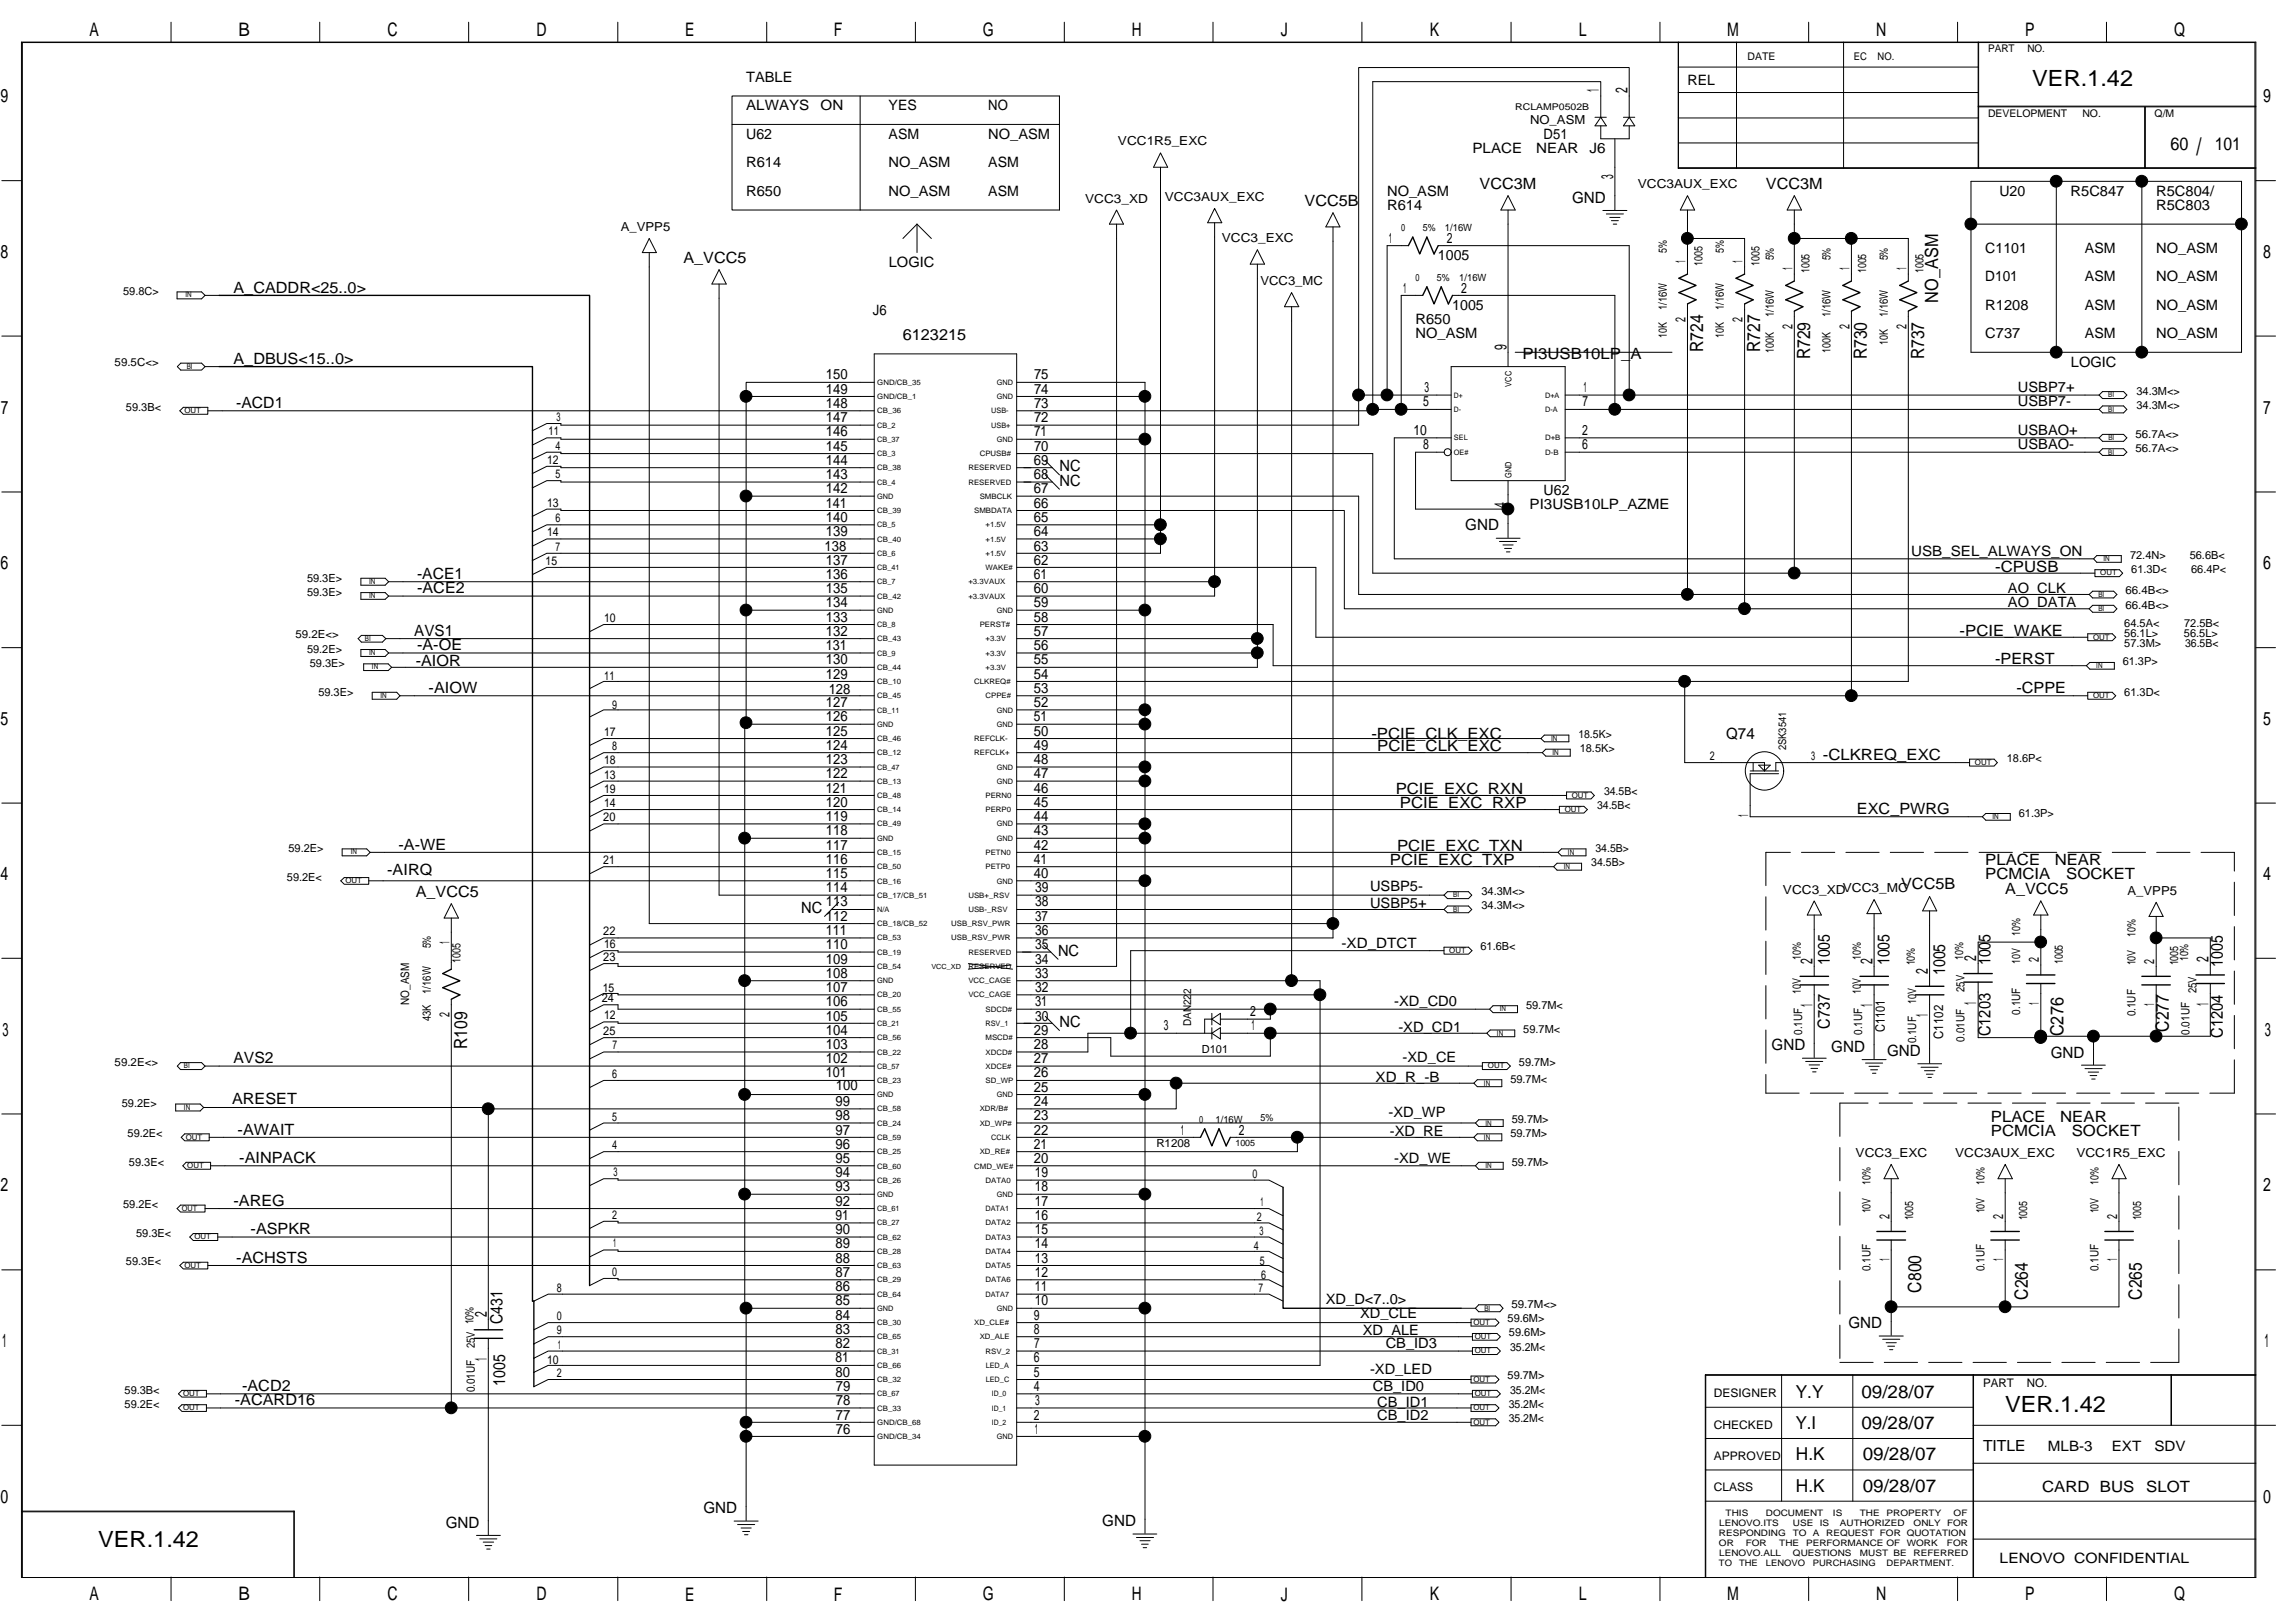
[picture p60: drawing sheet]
<svg xmlns="http://www.w3.org/2000/svg" width="420mm" height="297mm" viewBox="0 0 420 297" stroke-linecap="round" stroke-linejoin="round" font-family="sans-serif">
<defs><g id="words">
<text font-size="4.4" x="402.1" y="28.4">/</text>
<g font-size="4.1">
<text x="372.1" y="15.7">VER.1.42</text>
<text x="367.1" y="258.4">VER.1.42</text>
<text x="18" y="283.2">VER.1.42</text>
</g>
<g font-size="3.4">
<text x="16.4" y="6.6">A</text>
<text x="43.6" y="6.6">B</text>
<text x="70.9" y="6.6">C</text>
<text x="98.2" y="6.6">D</text>
<text x="125.4" y="6.6">E</text>
<text x="152.7" y="6.6">F</text>
<text x="179.9" y="6.6">G</text>
<text x="207.2" y="6.6">H</text>
<text x="234.5" y="6.6">J</text>
<text x="261.8" y="6.6">K</text>
<text x="289" y="6.6">L</text>
<text x="316.2" y="6.6">M</text>
<text x="343.5" y="6.6">N</text>
<text x="370.8" y="6.6">P</text>
<text x="398" y="6.6">Q</text>
<text x=".1" y="18.8">9</text>
<text x="414.3" y="18.8">9</text>
<text x=".1" y="47.2">8</text>
<text x="414.3" y="47.2">8</text>
<text x=".2" y="75.7">7</text>
<text x="414.3" y="75.7">7</text>
<text x=".1" y="104.2">6</text>
<text x="414.3" y="104.2">6</text>
<text x=".1" y="132.7">5</text>
<text x="414.3" y="132.7">5</text>
<text x=".1" y="161.1">4</text>
<text x="414.3" y="161.1">4</text>
<text x=".5" y="189.6">3</text>
<text x="414.6" y="189.6">3</text>
<text x=".1" y="218.1">2</text>
<text x="414.3" y="218.1">2</text>
<text x=".4" y="246.6">1</text>
<text x="414.6" y="246.6">1</text>
<text x=".1" y="275.1">0</text>
<text x="414.3" y="275.1">0</text>
<text x="16.4" y="292.9">A</text>
<text x="43.6" y="292.9">B</text>
<text x="70.9" y="292.9">C</text>
<text x="98.2" y="292.9">D</text>
<text x="125.4" y="292.9">E</text>
<text x="152.7" y="292.9">F</text>
<text x="179.9" y="292.9">G</text>
<text x="207.2" y="292.9">H</text>
<text x="234.5" y="292.9">J</text>
<text x="261.8" y="292.9">K</text>
<text x="289" y="292.9">L</text>
<text x="316.2" y="292.9">M</text>
<text x="343.5" y="292.9">N</text>
<text x="370.8" y="292.9">P</text>
<text x="398" y="292.9">Q</text>
</g>
<g font-size="3.3">
<text x="397.4" y="27.4">60</text>
<text x="405.5" y="27.4">101</text>
<text x="354.8" y="55.4" transform="rotate(-90 354.8 55.4)">NO_ASM</text>
<text x="311.8" y="64.5" transform="rotate(-90 311.8 64.5)">R724</text>
<text x="322.2" y="64.5" transform="rotate(-90 322.2 64.5)">R727</text>
<text x="331.4" y="65.8" transform="rotate(-90 331.4 65.8)">R729</text>
<text x="341.8" y="65.8" transform="rotate(-90 341.8 65.8)">R730</text>
<text x="352.2" y="65.8" transform="rotate(-90 352.2 65.8)">R737</text>
<text x="85.5" y="192" transform="rotate(-90 85.5 192)">R109</text>
<text x="377.8" y="189.7" transform="rotate(-90 377.8 189.7)">C276</text>
<text x="397.1" y="188.8" transform="rotate(-90 397.1 188.8)">C277</text>
<text x="351.7" y="236.6" transform="rotate(-90 351.7 236.6)">C800</text>
<text x="371.3" y="237.9" transform="rotate(-90 371.3 237.9)">C264</text>
<text x="392.1" y="237.9" transform="rotate(-90 392.1 237.9)">C265</text>
<text x="328.7" y="255.8">Y.Y</text>
<text x="340.8" y="255.8">09/28/07</text>
<text x="328.7" y="261.6">Y.I</text>
<text x="340.8" y="261.6">09/28/07</text>
<text x="328.8" y="267.3">H.K</text>
<text x="341" y="267.3">09/28/07</text>
<text x="328.8" y="273">H.K</text>
<text x="341" y="273">09/28/07</text>
</g>
<g font-size="3.1">
<text x="292.7" y="16.8" transform="rotate(-90 292.7 16.8)">1</text>
<text x="297.9" y="17" transform="rotate(-90 297.9 17)">2</text>
<text x="295.3" y="32.9" transform="rotate(-90 295.3 32.9)">3</text>
<text x="275.8" y="64" transform="rotate(-90 275.8 64)">9</text>
<text x="275.8" y="93" transform="rotate(-90 275.8 93)">4</text>
<text x="331.8" y="176.4" transform="rotate(-90 331.8 176.4)">2</text>
<text x="335" y="176.7" transform="rotate(-90 335 176.7)">1005</text>
<text x="342.8" y="176.4" transform="rotate(-90 342.8 176.4)">2</text>
<text x="345.9" y="176.7" transform="rotate(-90 345.9 176.7)">1005</text>
<text x="353" y="178.2" transform="rotate(-90 353 178.2)">2</text>
<text x="356.1" y="178.5" transform="rotate(-90 356.1 178.5)">1005</text>
<text x="361.8" y="175.8" transform="rotate(-90 361.8 175.8)">2</text>
<text x="364.4" y="176.7" transform="rotate(-90 364.4 176.7)">1005</text>
<text x="404.3" y="176.1" transform="rotate(-90 404.3 176.1)">2</text>
<text x="406.9" y="176.9" transform="rotate(-90 406.9 176.9)">1005</text>
<text x="331.8" y="184.4" transform="rotate(-90 331.8 184.4)">1</text>
<text x="342.8" y="184.4" transform="rotate(-90 342.8 184.4)">1</text>
<text x="361.8" y="183.9" transform="rotate(-90 361.8 183.9)">1</text>
<text x="404.3" y="184.1" transform="rotate(-90 404.3 184.1)">1</text>
<text x="335" y="188.3" transform="rotate(-90 335 188.3)">C737</text>
<text x="353" y="186.2" transform="rotate(-90 353 186.2)">1</text>
<text x="364.4" y="189.7" transform="rotate(-90 364.4 189.7)">C1203</text>
<text x="406.9" y="189.9" transform="rotate(-90 406.9 189.9)">C1204</text>
<text x="89.1" y="241" transform="rotate(-90 89.1 241)">2</text>
<text x="92" y="242.3" transform="rotate(-90 92 242.3)">C431</text>
<text x="89.1" y="249" transform="rotate(-90 89.1 249)">1</text>
<text x="92.5" y="253.6" transform="rotate(-90 92.5 253.6)">1005</text>
</g>
<g font-size="2.8">
<text x="270.9" y="34.5">VCC3M</text>
<text x="323.3" y="34.5">VCC3M</text>
<text x="238.8" y="37.6">VCC5B</text>
<text x="287.8" y="37.1">GND</text>
<text x="42.7" y="53.6">A_CADDR&lt;25..0&gt;</text>
<text x="125.1" y="48">A_VCC5</text>
<text x="165.3" y="62.1">6123215</text>
<text x="278.7" y="65.8">PI3USB10LP_A</text>
<text x="42.7" y="66.6">A_DBUS&lt;15..0&gt;</text>
<text x="43.3" y="74.7">-ACD1</text>
<text x="194" y="88.9">NC</text>
<text x="194" y="86.2">NC</text>
<text x="268.3" y="97.1">GND</text>
<text x="76.4" y="106">-ACE1</text>
<text x="365.3" y="104.6">-CPUSB</text>
<text x="76.4" y="108.5">-ACE2</text>
<text x="75.9" y="116.4">AVS1</text>
<text x="76.4" y="119">-A-OE</text>
<text x="358.8" y="116.4">-PCIE_WAKE</text>
<text x="76.1" y="121.8">-AIOR</text>
<text x="365.3" y="121.6">-PERST</text>
<text x="78.5" y="126.8">-AIOW</text>
<text x="369.2" y="126.8">-CPPE</text>
<text x="251.1" y="135.2">-PCIE_CLK_EXC</text>
<text x="252.1" y="137.5">PCIE_CLK_EXC</text>
<text x="316" y="135.2">Q74</text>
<text x="333.7" y="139.1">-CLKREQ_EXC</text>
<text x="255.5" y="145.3">PCIE_EXC_RXN</text>
<text x="256.3" y="147.9">PCIE_EXC_RXP</text>
<text x="340" y="149">EXC_PWRG</text>
<text x="73" y="155.5">-A-WE</text>
<text x="255.8" y="155.7">PCIE_EXC_TXN</text>
<text x="70.9" y="160.2">-AIRQ</text>
<text x="254.5" y="158.4">PCIE_EXC_TXP</text>
<text x="363.5" y="161">PCMCIA</text>
<text x="363.5" y="158.4">PLACE</text>
<text x="376.2" y="158.4">NEAR</text>
<text x="378.3" y="161">SOCKET</text>
<text x="76.1" y="164.1">A_VCC5</text>
<text x="146.7" y="167">NC</text>
<text x="348.1" y="162.8">VCC5B</text>
<text x="367.1" y="163.6">A_VCC5</text>
<text x="193.7" y="174.9">NC</text>
<text x="194" y="187.9">NC</text>
<text x="42.7" y="194.6">AVS2</text>
<text x="324.3" y="192.2">GND</text>
<text x="335.3" y="192.5">GND</text>
<text x="345.5" y="193.3">GND</text>
<text x="375.4" y="193.5">GND</text>
<text x="42.5" y="202.1">ARESET</text>
<text x="43.5" y="207.6">-AWAIT</text>
<text x="364.5" y="207.9">PCMCIA</text>
<text x="364.5" y="205.3">PLACE</text>
<text x="377.2" y="205.3">NEAR</text>
<text x="379.3" y="207.9">SOCKET</text>
<text x="43.8" y="212.9">-AINPACK</text>
<text x="42.7" y="220.7">-AREG</text>
<text x="45.9" y="225.9">-ASPKR</text>
<text x="43.3" y="231.1">-ACHSTS</text>
<text x="338.4" y="243.1">GND</text>
<text x="43" y="257.2">-ACARD16</text>
<text x="44.3" y="254.6">-ACD2</text>
<text x="363" y="265.6">TITLE</text>
<text x="373.9" y="273.1">CARD BUS</text>
<text x="392.9" y="273.1">SLOT</text>
<text x="81.6" y="279.6">GND</text>
<text x="128.8" y="277">GND</text>
<text x="201.8" y="279.3">GND</text>
</g>
<g font-size="2.6">
<text x="136.6" y="14.9">TABLE</text>
<text x="308.9" y="15.5">REL</text>
<text x="136.6" y="20.2">ALWAYS</text>
<text x="150.2" y="20.2">ON</text>
<text x="162.7" y="20.2">YES</text>
<text x="180.9" y="20.2">NO</text>
<text x="136.6" y="25.4">U62</text>
<text x="162.7" y="25.4">ASM</text>
<text x="180.9" y="25.4">NO_ASM</text>
<text x="269.6" y="28">PLACE</text>
<text x="281.3" y="28">NEAR</text>
<text x="282.6" y="25.4">D51</text>
<text x="291" y="28">J6</text>
<text x="136.6" y="30.6">R614</text>
<text x="136.6" y="35.8">R650</text>
<text x="162.7" y="30.6">NO_ASM</text>
<text x="162.7" y="35.8">NO_ASM</text>
<text x="180.9" y="35.8">ASM</text>
<text x="180.9" y="30.6">ASM</text>
<text x="253.9" y="35.8">NO_ASM</text>
<text x="366" y="35.8">U20</text>
<text x="379.1" y="35.8">R5C847</text>
<text x="394.7" y="35.8">R5C804/</text>
<text x="253.9" y="38.4">R614</text>
<text x="394.7" y="38.4">R5C803</text>
<text x="254.2" y="44.4">1</text>
<text x="263.3" y="47.5">1005</text>
<text x="264.9" y="44.4">2</text>
<text x="363.5" y="46.2">C1101</text>
<text x="381.7" y="46.2">ASM</text>
<text x="394.7" y="46.2">NO_ASM</text>
<text x="162.7" y="48.9">LOGIC</text>
<text x="256.9" y="53.6">1</text>
<text x="267.5" y="53.6">2</text>
<text x="308.6" y="48.2" transform="rotate(-90 308.6 48.2)">1</text>
<text x="319" y="48.2" transform="rotate(-90 319 48.2)">1</text>
<text x="328.2" y="49.4" transform="rotate(-90 328.2 49.4)">1</text>
<text x="338.6" y="49.4" transform="rotate(-90 338.6 49.4)">1</text>
<text x="349" y="49.4" transform="rotate(-90 349 49.4)">1</text>
<text x="363.5" y="51.4">D101</text>
<text x="381.7" y="51.4">ASM</text>
<text x="394.7" y="51.4">NO_ASM</text>
<text x="159.8" y="57.7">J6</text>
<text x="259.2" y="59.3">R650</text>
<text x="265.9" y="56.7">1005</text>
<text x="308.6" y="58.8" transform="rotate(-90 308.6 58.8)">2</text>
<text x="319" y="58.8" transform="rotate(-90 319 58.8)">2</text>
<text x="363.5" y="56.7">R1208</text>
<text x="381.7" y="56.7">ASM</text>
<text x="394.7" y="56.7">NO_ASM</text>
<text x="259.2" y="61.9">NO_ASM</text>
<text x="328.2" y="60.2" transform="rotate(-90 328.2 60.2)">2</text>
<text x="338.6" y="60.2" transform="rotate(-90 338.6 60.2)">2</text>
<text x="349" y="60.2" transform="rotate(-90 349 60.2)">2</text>
<text x="363.5" y="61.9">C737</text>
<text x="381.7" y="61.9">ASM</text>
<text x="394.7" y="61.9">NO_ASM</text>
<text x="151.2" y="69.4">150</text>
<text x="189.3" y="69.4">75</text>
<text x="260.8" y="71.8">3</text>
<text x="289.9" y="71.8">1</text>
<text x="369.4" y="71.8">USBP7+</text>
<text x="379.1" y="67.1">LOGIC</text>
<text x="151.2" y="72.1">149</text>
<text x="151.2" y="74.7">148</text>
<text x="151.2" y="77.3">147</text>
<text x="189.3" y="72.1">74</text>
<text x="189.3" y="74.7">73</text>
<text x="189.3" y="77.3">72</text>
<text x="260.6" y="74.4">5</text>
<text x="289.7" y="74.4">7</text>
<text x="369.4" y="74.4">USBP7-</text>
<text x="151.2" y="79.9">146</text>
<text x="151.2" y="82.5">145</text>
<text x="189.3" y="79.9">71</text>
<text x="189.3" y="82.5">70</text>
<text x="258.8" y="79.6">10</text>
<text x="260.6" y="82.2">8</text>
<text x="289.7" y="82.2">6</text>
<text x="289.7" y="79.6">2</text>
<text x="369.4" y="79.6">USBAO+</text>
<text x="369.4" y="82.2">USBAO-</text>
<text x="151.2" y="85.1">144</text>
<text x="151.2" y="87.7">143</text>
<text x="189.3" y="85.1">69</text>
<text x="189.3" y="87.7">68</text>
<text x="151.2" y="90.3">142</text>
<text x="151.2" y="92.9">141</text>
<text x="151.2" y="95.5">140</text>
<text x="189.3" y="90.3">67</text>
<text x="189.3" y="92.9">66</text>
<text x="189.3" y="95.5">65</text>
<text x="280" y="93.2">PI3USB10LP_AZME</text>
<text x="282.6" y="90.6">U62</text>
<text x="150.9" y="100.8">138</text>
<text x="151.2" y="98.1">139</text>
<text x="189.3" y="98.1">64</text>
<text x="189.3" y="100.8">63</text>
<text x="349.9" y="101.8">USB_SEL_ALWAYS_ON</text>
<text x="151.2" y="103.3">137</text>
<text x="151.2" y="106">136</text>
<text x="189.3" y="103.3">62</text>
<text x="189.3" y="106">61</text>
<text x="151.2" y="108.5">135</text>
<text x="151.2" y="111.2">134</text>
<text x="151.2" y="113.8">133</text>
<text x="189.3" y="108.5">60</text>
<text x="189.3" y="111.2">59</text>
<text x="189.3" y="113.7">58</text>
<text x="367.6" y="108.5">AO_CLK</text>
<text x="367.6" y="111.2">AO_DATA</text>
<text x="151.2" y="116.4">132</text>
<text x="151.2" y="119">131</text>
<text x="189.3" y="116.4">57</text>
<text x="189.3" y="119">56</text>
<text x="151.2" y="121.6">130</text>
<text x="151.2" y="124.2">129</text>
<text x="189.3" y="121.6">55</text>
<text x="189.3" y="124.2">54</text>
<text x="151.2" y="129.4">127</text>
<text x="151.7" y="127.1">128</text>
<text x="189.3" y="126.8">53</text>
<text x="189.3" y="129.4">52</text>
<text x="151.2" y="132">126</text>
<text x="151.2" y="134.6">125</text>
<text x="151.2" y="137.2">124</text>
<text x="189.3" y="132">51</text>
<text x="189.3" y="134.6">50</text>
<text x="189.3" y="137.2">49</text>
<text x="151.2" y="139.8">123</text>
<text x="151.2" y="142.5">122</text>
<text x="189.3" y="139.8">48</text>
<text x="189.3" y="142.5">47</text>
<text x="151.2" y="145.1">121</text>
<text x="151.2" y="147.7">120</text>
<text x="189.3" y="145.1">46</text>
<text x="189.3" y="147.7">45</text>
<text x="320.1" y="149.4" transform="rotate(-90 320.1 149.4)">1</text>
<text x="151.2" y="150.3">119</text>
<text x="151.2" y="152.9">118</text>
<text x="151.2" y="155.5">117</text>
<text x="189.3" y="150.3">44</text>
<text x="189.3" y="152.9">43</text>
<text x="189.3" y="155.5">42</text>
<text x="151.2" y="158.1">116</text>
<text x="151.2" y="160.7">115</text>
<text x="189.3" y="158.1">41</text>
<text x="189.3" y="160.7">40</text>
<text x="151.2" y="163.3">114</text>
<text x="151.2" y="165.9">113</text>
<text x="189.5" y="163.3">39</text>
<text x="189.5" y="165.9">38</text>
<text x="250.8" y="166.2">USBP5+</text>
<text x="250.8" y="163.1">USBP5-</text>
<text x="82.3" y="172.8" transform="rotate(-90 82.3 172.8)">1</text>
<text x="151.2" y="168.5">112</text>
<text x="151.2" y="171.1">111</text>
<text x="151.2" y="173.7">110</text>
<text x="189.5" y="168.5">37</text>
<text x="189.5" y="171.1">36</text>
<text x="189.5" y="173.7">35</text>
<text x="245.6" y="173.5">-XD_DTCT</text>
<text x="151.2" y="176.4">109</text>
<text x="151.2" y="178.9">108</text>
<text x="189.5" y="176.4">34</text>
<text x="189.5" y="178.9">33</text>
<text x="373.2" y="176.1" transform="rotate(-90 373.2 176.1)">2</text>
<text x="394.4" y="176.4" transform="rotate(-90 394.4 176.4)">2</text>
<text x="151.2" y="181.6">107</text>
<text x="151.2" y="184.2">106</text>
<text x="189.5" y="181.6">32</text>
<text x="189.5" y="184.1">31</text>
<text x="255.3" y="184.2">-XD_CD0</text>
<text x="373.2" y="183.9" transform="rotate(-90 373.2 183.9)">1</text>
<text x="394.4" y="184.1" transform="rotate(-90 394.4 184.1)">1</text>
<text x="82.3" y="186.1" transform="rotate(-90 82.3 186.1)">2</text>
<text x="151.2" y="186.8">105</text>
<text x="151.2" y="189.4">104</text>
<text x="151.2" y="192">103</text>
<text x="189.3" y="189.4">29</text>
<text x="189.3" y="192">28</text>
<text x="189.5" y="186.8">30</text>
<text x="213.1" y="188.6">3</text>
<text x="228.9" y="186">2</text>
<text x="229.1" y="188.6">1</text>
<text x="256" y="188.8">-XD_CD1</text>
<text x="151.2" y="194.6">102</text>
<text x="151.2" y="197.2">101</text>
<text x="189.3" y="194.6">27</text>
<text x="189.3" y="197.2">26</text>
<text x="251.8" y="198">XD_R_-B</text>
<text x="256.8" y="194.4">-XD_CE</text>
<text x="153" y="202.4">99</text>
<text x="153" y="199.6">100</text>
<text x="189.3" y="199.8">25</text>
<text x="189.3" y="202.4">24</text>
<text x="153" y="205">98</text>
<text x="153" y="207.6">97</text>
<text x="189.3" y="205">23</text>
<text x="189.3" y="207.6">22</text>
<text x="216.2" y="207.6">1</text>
<text x="226.8" y="207.6">2</text>
<text x="254.2" y="204.5">-XD_WP</text>
<text x="254.5" y="207.9">-XD_RE</text>
<text x="153" y="210.2">96</text>
<text x="153" y="212.9">95</text>
<text x="153" y="215.5">94</text>
<text x="189.3" y="210.2">21</text>
<text x="189.3" y="212.9">20</text>
<text x="189.5" y="215.5">19</text>
<text x="255.3" y="212.9">-XD_WE</text>
<text x="153" y="218.1">93</text>
<text x="153" y="220.7">92</text>
<text x="189.5" y="218.1">18</text>
<text x="189.5" y="220.7">17</text>
<text x="153" y="223.3">91</text>
<text x="153" y="225.9">90</text>
<text x="189.5" y="223.3">16</text>
<text x="189.5" y="225.9">15</text>
<text x="345.9" y="223" transform="rotate(-90 345.9 223)">2</text>
<text x="366.7" y="223" transform="rotate(-90 366.7 223)">2</text>
<text x="387.6" y="223" transform="rotate(-90 387.6 223)">2</text>
<text x="153" y="228.5">89</text>
<text x="153" y="231.1">88</text>
<text x="153" y="233.7">87</text>
<text x="189.5" y="228.5">14</text>
<text x="189.5" y="231.1">13</text>
<text x="189.5" y="233.7">12</text>
<text x="345.9" y="230.8" transform="rotate(-90 345.9 230.8)">1</text>
<text x="366.7" y="230.8" transform="rotate(-90 366.7 230.8)">1</text>
<text x="387.6" y="230.8" transform="rotate(-90 387.6 230.8)">1</text>
<text x="153" y="236.3">86</text>
<text x="153" y="238.9">85</text>
<text x="189.5" y="236.3">11</text>
<text x="189.5" y="238.9">10</text>
<text x="242.7" y="238.7">XD_D&lt;7..0&gt;</text>
<text x="153" y="241.5">84</text>
<text x="153" y="244.1">83</text>
<text x="189.3" y="241.5">9</text>
<text x="189.3" y="244.1">8</text>
<text x="249" y="241.3">XD_CLE</text>
<text x="249.5" y="244.4">XD_ALE</text>
<text x="153" y="246.8">82</text>
<text x="153" y="249.3">81</text>
<text x="153" y="252">80</text>
<text x="189.3" y="249.3">6</text>
<text x="189.3" y="252">5</text>
<text x="189.3" y="246.8">7</text>
<text x="250.8" y="251.4">-XD_LED</text>
<text x="253.7" y="246.8">CB_ID3</text>
<text x="153" y="254.6">79</text>
<text x="153" y="257.2">78</text>
<text x="189.3" y="254.6">4</text>
<text x="189.5" y="257.2">3</text>
<text x="251.3" y="254.6">CB_ID0</text>
<text x="252.1" y="257.4">CB_ID1</text>
<text x="153" y="259.8">77</text>
<text x="153" y="262.4">76</text>
<text x="189.3" y="259.8">2</text>
<text x="189.5" y="262.4">1</text>
<text x="252.1" y="259.8">CB_ID2</text>
<text x="374.9" y="265.5">MLB-3</text>
<text x="386.6" y="265.5">EXT</text>
<text x="394.4" y="265.5">SDV</text>
<text x="366.1" y="286.1">LENOVO CONFIDENTIAL</text>
</g>
<g font-size="2.4">
<text x="345" y="188.8" transform="rotate(-90 345 188.8)">C1101</text>
<text x="355.8" y="190.2" transform="rotate(-90 355.8 190.2)">C1102</text>
</g>
<g font-size="2.3">
<text x="280.1" y="22.7">NO_ASM</text>
<text x="204.7" y="26.6">VCC1R5_EXC</text>
<text x="299.8" y="34.5">VCC3AUX_EXC</text>
<text x="198.7" y="37.1">VCC3_XD</text>
<text x="213.3" y="36.8">VCC3AUX_EXC</text>
<text x="113.7" y="42.3">A_VPP5</text>
<text x="223.7" y="44.4">VCC3_EXC</text>
<text x="230.7" y="52.2">VCC3_MC</text>
<text x="326.4" y="163.5">VCC3_XDVCC3_MC</text>
<text x="389.5" y="163.8">A_VPP5</text>
<text x="339.7" y="211.8">VCC3_EXC</text>
<text x="358" y="211.8">VCC3AUX_EXC</text>
<text x="380.1" y="211.8">VCC1R5_EXC</text>
</g>
<g font-size="2.2">
<text x="101.9" y="77.1">3</text>
<text x="100.4" y="79.7">11</text>
<text x="101.7" y="82.3">4</text>
<text x="100.1" y="84.9">12</text>
<text x="101.7" y="87.5">5</text>
<text x="100.1" y="92.7">13</text>
<text x="101.7" y="95.6">6</text>
<text x="100.1" y="98.2">14</text>
<text x="101.7" y="100.8">7</text>
<text x="99.9" y="103.4">15</text>
<text x="110.6" y="113.8">10</text>
<text x="110.6" y="124.5">11</text>
<text x="112.1" y="129.8">9</text>
<text x="110.6" y="134.7">17</text>
<text x="112.1" y="137.3">8</text>
<text x="110.6" y="139.9">18</text>
<text x="110.6" y="142.5">13</text>
<text x="313" y="139">2</text>
<text x="331.6" y="139">3</text>
<text x="110.6" y="145.1">19</text>
<text x="110.6" y="147.7">14</text>
<text x="110.4" y="150.3">20</text>
<text x="110.4" y="158.2">21</text>
<text x="110.4" y="171.2">22</text>
<text x="110.6" y="173.5">16</text>
<text x="110.4" y="175.9">23</text>
<text x="110.2" y="183.4">24</text>
<text x="110.4" y="181.6">15</text>
<text x="110.4" y="189.4">25</text>
<text x="110.6" y="186.6">12</text>
<text x="112.1" y="197.3">6</text>
<text x="112.1" y="192.1">7</text>
<text x="112.1" y="205.1">5</text>
<text x="112.1" y="210.3">4</text>
<text x="112.3" y="215.3">3</text>
<text x="229.3" y="215.6">0</text>
<text x="230.8" y="220.8">1</text>
<text x="112.1" y="223.1">2</text>
<text x="230.1" y="223.4">2</text>
<text x="230.6" y="226">3</text>
<text x="112.1" y="233.5">0</text>
<text x="112.3" y="228.3">1</text>
<text x="229.6" y="228.9">4</text>
<text x="230.6" y="231.5">5</text>
<text x="101.9" y="236.4">8</text>
<text x="230.4" y="236.4">7</text>
<text x="230.9" y="234.1">6</text>
<text x="101.9" y="241.6">0</text>
<text x="101.9" y="244.2">9</text>
<text x="100.1" y="249.7">10</text>
<text x="102.1" y="246.8">1</text>
<text x="101.9" y="252">2</text>
<text x="313.8" y="255.7">DESIGNER</text>
<text x="363" y="253.8">PART</text>
<text x="371.1" y="253.8">NO.</text>
<text x="313.8" y="261.5">CHECKED</text>
<text x="313.8" y="267.2">APPROVED</text>
<text x="313.8" y="272.9">CLASS</text>
</g>
<g font-size="2.1">
<text x="305.2" y="46.4" transform="rotate(-90 305.2 46.4)">5%</text>
<text x="315.6" y="46.4" transform="rotate(-90 315.6 46.4)">5%</text>
<text x="324.7" y="47.7" transform="rotate(-90 324.7 47.7)">5%</text>
<text x="335.1" y="47.7" transform="rotate(-90 335.1 47.7)">5%</text>
<text x="345.6" y="47.7" transform="rotate(-90 345.6 47.7)">5%</text>
<text x="311.7" y="48.7" transform="rotate(-90 311.7 48.7)">1005</text>
<text x="322.1" y="48.7" transform="rotate(-90 322.1 48.7)">1005</text>
<text x="331.2" y="50" transform="rotate(-90 331.2 50)">1005</text>
<text x="341.7" y="50" transform="rotate(-90 341.7 50)">1005</text>
<text x="352.1" y="50" transform="rotate(-90 352.1 50)">1005</text>
<text x="305.2" y="56.8" transform="rotate(-90 305.2 56.8)">1/16W</text>
<text x="315.6" y="56.8" transform="rotate(-90 315.6 56.8)">1/16W</text>
<text x="324.7" y="58.1" transform="rotate(-90 324.7 58.1)">1/16W</text>
<text x="335.1" y="58.1" transform="rotate(-90 335.1 58.1)">1/16W</text>
<text x="345.6" y="58.1" transform="rotate(-90 345.6 58.1)">1/16W</text>
<text x="305.2" y="61.9" transform="rotate(-90 305.2 61.9)">10K</text>
<text x="315.6" y="61.9" transform="rotate(-90 315.6 61.9)">10K</text>
<text x="324.7" y="64.5" transform="rotate(-90 324.7 64.5)">100K</text>
<text x="335.1" y="64.5" transform="rotate(-90 335.1 64.5)">100K</text>
<text x="345.6" y="63.2" transform="rotate(-90 345.6 63.2)">10K</text>
<text x="78.9" y="173.6" transform="rotate(-90 78.9 173.6)">5%</text>
<text x="369.8" y="171.2" transform="rotate(-90 369.8 171.2)">10%</text>
<text x="390.9" y="171.5" transform="rotate(-90 390.9 171.5)">10%</text>
<text x="84.3" y="176.2" transform="rotate(-90 84.3 176.2)">1005</text>
<text x="329.7" y="175.6" transform="rotate(-90 329.7 175.6)">10%</text>
<text x="340.6" y="175.6" transform="rotate(-90 340.6 175.6)">10%</text>
<text x="350.6" y="176.7" transform="rotate(-90 350.6 176.7)">10%</text>
<text x="359.4" y="175.6" transform="rotate(-90 359.4 175.6)">10%</text>
<text x="369.8" y="176.4" transform="rotate(-90 369.8 176.4)">10V</text>
<text x="377.6" y="176.4" transform="rotate(-90 377.6 176.4)">1005</text>
<text x="390.9" y="176.7" transform="rotate(-90 390.9 176.7)">10V</text>
<text x="398.8" y="176.7" transform="rotate(-90 398.8 176.7)">1005</text>
<text x="400.6" y="175.9" transform="rotate(-90 400.6 175.9)">10%</text>
<text x="74.9" y="183.9" transform="rotate(-90 74.9 183.9)">NO_ASM</text>
<text x="78.9" y="181.9" transform="rotate(-90 78.9 181.9)">1/16W</text>
<text x="329.7" y="181.9" transform="rotate(-90 329.7 181.9)">10V</text>
<text x="340.6" y="181.9" transform="rotate(-90 340.6 181.9)">10V</text>
<text x="350.8" y="183.7" transform="rotate(-90 350.8 183.7)">10V</text>
<text x="359.7" y="181.6" transform="rotate(-90 359.7 181.6)">25V</text>
<text x="369.8" y="185.7" transform="rotate(-90 369.8 185.7)">0.1UF</text>
<text x="402.2" y="181.8" transform="rotate(-90 402.2 181.8)">25V</text>
<text x="78.9" y="186.9" transform="rotate(-90 78.9 186.9)">43K</text>
<text x="329.9" y="189.4" transform="rotate(-90 329.9 189.4)">0.1UF</text>
<text x="340.9" y="189.4" transform="rotate(-90 340.9 189.4)">0.1UF</text>
<text x="350.8" y="191" transform="rotate(-90 350.8 191)">0.1UF</text>
<text x="359.7" y="190.7" transform="rotate(-90 359.7 190.7)">0.01UF</text>
<text x="390.9" y="186" transform="rotate(-90 390.9 186)">0.1UF</text>
<text x="400.8" y="189.4" transform="rotate(-90 400.8 189.4)">0.01UF</text>
<text x="342.5" y="216.8" transform="rotate(-90 342.5 216.8)">10%</text>
<text x="363.3" y="216.8" transform="rotate(-90 363.3 216.8)">10%</text>
<text x="384.2" y="216.8" transform="rotate(-90 384.2 216.8)">10%</text>
<text x="342.5" y="222.1" transform="rotate(-90 342.5 222.1)">10V</text>
<text x="350.3" y="223.4" transform="rotate(-90 350.3 223.4)">1005</text>
<text x="363.3" y="222.1" transform="rotate(-90 363.3 222.1)">10V</text>
<text x="371.1" y="223.4" transform="rotate(-90 371.1 223.4)">1005</text>
<text x="384.2" y="222.1" transform="rotate(-90 384.2 222.1)">10V</text>
<text x="392" y="223.4" transform="rotate(-90 392 223.4)">1005</text>
<text x="342.5" y="232.7" transform="rotate(-90 342.5 232.7)">0.1UF</text>
<text x="363.3" y="232.7" transform="rotate(-90 363.3 232.7)">0.1UF</text>
<text x="384.2" y="232.7" transform="rotate(-90 384.2 232.7)">0.1UF</text>
<text x="86.9" y="246.8" transform="rotate(-90 86.9 246.8)">25V 10%</text>
<text x="86.9" y="254.8" transform="rotate(-90 86.9 254.8)">0.01UF</text>
</g>
<g font-size="2">
<text x="22.6" y="54">59.8C&gt;</text>
<text x="21" y="67.1">59.5C&lt;&gt;</text>
<text x="23.1" y="75.1">59.3B&lt;</text>
<text x="391.1" y="72.3">34.3M&lt;&gt;</text>
<text x="391.1" y="74.9">34.3M&lt;&gt;</text>
<text x="390.9" y="80.1">56.7A&lt;&gt;</text>
<text x="390.9" y="82.7">56.7A&lt;&gt;</text>
<text x="56.2" y="106.4">59.3E&gt;</text>
<text x="390" y="102.2">72.4N&gt;</text>
<text x="390.2" y="104.9">61.3D&lt;</text>
<text x="400.9" y="102.2">56.6B&lt;</text>
<text x="401.1" y="104.9">66.4P&lt;</text>
<text x="56.2" y="109.1">59.3E&gt;</text>
<text x="389.1" y="108.8">66.4B&lt;&gt;</text>
<text x="389.1" y="111.4">66.4B&lt;&gt;</text>
<text x="54.1" y="116.8">59.2E&lt;&gt;</text>
<text x="56.2" y="119.5">59.2E&gt;</text>
<text x="388.9" y="114.7">64.5A&lt;</text>
<text x="388.9" y="116.6">56.1L&gt;</text>
<text x="388.9" y="118.5">57.3M&gt;</text>
<text x="399.8" y="116.6">56.5L&gt;</text>
<text x="399.9" y="114.7">72.5B&lt;</text>
<text x="400" y="118.5">36.5B&lt;</text>
<text x="56.7" y="122.1">59.3E&gt;</text>
<text x="388.6" y="121.8">61.3P&gt;</text>
<text x="58.3" y="127.3">59.3E&gt;</text>
<text x="388.9" y="127.3">61.3D&lt;</text>
<text x="289" y="135.1">18.5K&gt;</text>
<text x="289.2" y="137.7">18.5K&gt;</text>
<text x="327" y="137.3" transform="rotate(-90 327 137.3)">2SK3541</text>
<text x="367.4" y="139.5">18.6P&lt;</text>
<text x="292.4" y="148.1">34.5B&lt;</text>
<text x="293.7" y="145.5">34.5B&lt;</text>
<text x="369.6" y="149.4">61.3P&gt;</text>
<text x="52.8" y="156">59.2E&gt;</text>
<text x="292.1" y="156">34.5B&gt;</text>
<text x="52.5" y="161.2">59.2E&lt;</text>
<text x="291.3" y="158.6">34.5B&gt;</text>
<text x="271.2" y="166.4">34.3M&lt;&gt;</text>
<text x="271.2" y="163.8">34.3M&lt;&gt;</text>
<text x="271" y="173.9">61.6B&lt;</text>
<text x="279.4" y="184.7">59.7M&lt;</text>
<text x="218" y="187.8" transform="rotate(-90 218 187.8)">DAN222</text>
<text x="278.9" y="189.1">59.7M&lt;</text>
<text x="21" y="195.1">59.2E&lt;&gt;</text>
<text x="220" y="192.7">D101</text>
<text x="278.1" y="195.1">59.7M&gt;</text>
<text x="22.3" y="202.6">59.2E&gt;</text>
<text x="276.5" y="198.2">59.7M&lt;</text>
<text x="23.4" y="208.1">59.2E&lt;</text>
<text x="211.7" y="209.9">R1208</text>
<text x="276.5" y="208.1">59.7M&gt;</text>
<text x="276.8" y="205.5">59.7M&gt;</text>
<text x="23.6" y="213.3">59.3E&lt;</text>
<text x="276.8" y="213.3">59.7M&gt;</text>
<text x="22.6" y="221.1">59.2E&lt;</text>
<text x="24.9" y="226.4">59.3E&lt;</text>
<text x="23.1" y="231.6">59.3E&lt;</text>
<text x="276.7" y="239.4">59.7M&lt;&gt;</text>
<text x="276" y="242">59.6M&gt;</text>
<text x="276.3" y="244.6">59.6M&gt;</text>
<text x="276.5" y="247.2">35.2M&lt;</text>
<text x="22.8" y="257.6">59.2E&lt;</text>
<text x="22.8" y="255.1">59.3B&lt;</text>
<text x="276" y="252.4">59.7M&gt;</text>
<text x="276.2" y="257.6">35.2M&lt;</text>
<text x="276.5" y="255.1">35.2M&lt;</text>
<text x="276.2" y="260.3">35.2M&lt;</text>
</g>
<g font-size="1.9">
<text x="319.9" y="11">DATE</text>
<text x="339.4" y="11">EC</text>
<text x="343.7" y="11">NO.</text>
<text x="364" y="9.5">PART</text>
<text x="371.2" y="9.5">NO.</text>
<text x="364" y="21.3">DEVELOPMENT</text>
<text x="381.2" y="21.3">NO.</text>
<text x="394.5" y="21.3">Q/M</text>
</g>
<g font-size="1.8">
<text x="256.5" y="42.3">0</text>
<text x="260.5" y="42.3">5%</text>
<text x="264.5" y="42.3">1/16W</text>
<text x="259.2" y="51.4">0</text>
<text x="263" y="51.4">5%</text>
<text x="267.2" y="51.4">1/16W</text>
<text x="219.5" y="205.5">0</text>
<text x="222.5" y="205.5">1/16W</text>
<text x="230.7" y="205.2">5%</text>
</g>
<text font-size="1.7" x="277.4" y="20.1">RCLAMP0502B</text>
<g font-size="1.6">
<text x="276.7" y="70.7" transform="rotate(-90 276.7 70.7)">VCC</text>
<text x="276.7" y="87.4" transform="rotate(-90 276.7 87.4)">GND</text>
<text x="226.2" y="209.7">1005</text>
<text x="314.7" y="281.2">RESPONDING</text>
<text x="314.7" y="279.3">LENOVO.ITS</text>
<text x="315.9" y="277.5">THIS</text>
<text x="323.3" y="277.5">DOCUMENT</text>
<text x="328.2" y="281.2">TO</text>
<text x="328.2" y="279.3">USE</text>
<text x="331.9" y="281.2">A</text>
<text x="333.2" y="279.3">IS</text>
<text x="334.3" y="281.2">REQUEST FOR QUOTATION</text>
<text x="335.6" y="277.5">IS</text>
<text x="336.8" y="279.3">AUTHORIZED</text>
<text x="340.5" y="277.5">THE</text>
<text x="345.4" y="277.5">PROPERTY</text>
<text x="350.3" y="279.3">ONLY</text>
<text x="356.5" y="279.3">FOR</text>
<text x="357.7" y="277.5">OF</text>
<text x="314.7" y="286.7">TO</text>
<text x="314.7" y="283">OR</text>
<text x="314.7" y="284.9">LENOVO.ALL</text>
<text x="318.4" y="286.7">THE</text>
<text x="319.6" y="283">FOR</text>
<text x="323.3" y="286.7">LENOVO</text>
<text x="325.7" y="283">THE</text>
<text x="328.2" y="284.9">QUESTIONS</text>
<text x="330.7" y="283">PERFORMANCE OF</text>
<text x="331.9" y="286.7">PURCHASING</text>
<text x="340.5" y="284.9">MUST BE</text>
<text x="345.4" y="286.7">DEPARTMENT.</text>
<text x="349.1" y="283">WORK</text>
<text x="350.3" y="284.9">REFERRED</text>
<text x="356.4" y="283">FOR</text>
</g>
<g font-size="1.4">
<text x="33.9" y="54.4">IN</text>
<text x="34.2" y="67.5">BI</text>
<text x="160.6" y="70.4">GND/CB_35</text>
<text x="182.5" y="70.4">GND</text>
<text x="33.8" y="75.6">OUT</text>
<text x="160.6" y="73.1">GND/CB_1</text>
<text x="160.6" y="75.6">CB_36</text>
<text x="181.5" y="75.6">USB-</text>
<text x="182.5" y="73.1">GND</text>
<text x="266.2" y="75.4">D-</text>
<text x="266.2" y="72.8">D+</text>
<text x="282.9" y="72.8">D+A</text>
<text x="282.9" y="75.4">D-A</text>
<text x="386" y="72.7">BI</text>
<text x="386" y="75.4">BI</text>
<text x="160.6" y="78.3">CB_2</text>
<text x="160.6" y="80.9">CB_37</text>
<text x="160.6" y="83.5">CB_3</text>
<text x="179.4" y="83.5">CPUSB#</text>
<text x="181.5" y="78.3">USB+</text>
<text x="182.5" y="80.9">GND</text>
<text x="266.2" y="83.2">OE#</text>
<text x="266.2" y="80.6">SEL</text>
<text x="282.9" y="80.6">D+B</text>
<text x="282.9" y="83.2">D-B</text>
<text x="386" y="83.2">BI</text>
<text x="386" y="80.6">BI</text>
<text x="160.6" y="86.1">CB_38</text>
<text x="160.6" y="88.7">CB_4</text>
<text x="177.3" y="86.1">RESERVED</text>
<text x="177.3" y="88.7">RESERVED</text>
<text x="160.6" y="91.3">GND</text>
<text x="160.6" y="93.9">CB_39</text>
<text x="178.3" y="93.9">SMBDATA</text>
<text x="179.4" y="91.3">SMBCLK</text>
<text x="160.6" y="96.5">CB_5</text>
<text x="160.6" y="99.1">CB_40</text>
<text x="160.6" y="101.7">CB_6</text>
<text x="180.4" y="96.5">+1.5V</text>
<text x="180.4" y="99.1">+1.5V</text>
<text x="180.4" y="101.7">+1.5V</text>
<text x="67.6" y="106.8">IN</text>
<text x="160.6" y="104.4">CB_41</text>
<text x="160.6" y="106.9">CB_7</text>
<text x="177.3" y="106.9">+3.3VAUX</text>
<text x="180.4" y="104.4">WAKE#</text>
<text x="384.5" y="105.3">OUT</text>
<text x="385.1" y="102.7">IN</text>
<text x="67.6" y="109.4">IN</text>
<text x="160.6" y="109.6">CB_42</text>
<text x="160.6" y="112.2">GND</text>
<text x="177.3" y="109.6">+3.3VAUX</text>
<text x="182.5" y="112.2">GND</text>
<text x="384.2" y="109.3">BI</text>
<text x="384.2" y="111.8">BI</text>
<text x="66.8" y="117.3">BI</text>
<text x="67.6" y="119.9">IN</text>
<text x="160.6" y="114.8">CB_8</text>
<text x="160.6" y="117.4">CB_43</text>
<text x="160.6" y="120">CB_9</text>
<text x="179.4" y="114.8">PERST#</text>
<text x="180.4" y="117.4">+3.3V</text>
<text x="180.4" y="120">+3.3V</text>
<text x="383.2" y="117.1">OUT</text>
<text x="68.1" y="122.5">IN</text>
<text x="160.6" y="122.6">CB_44</text>
<text x="160.6" y="125.2">CB_10</text>
<text x="178.3" y="125.2">CLKREQ#</text>
<text x="180.4" y="122.6">+3.3V</text>
<text x="383.8" y="122.3">IN</text>
<text x="69.7" y="127.7">IN</text>
<text x="160.6" y="127.8">CB_45</text>
<text x="160.6" y="130.4">CB_11</text>
<text x="180.4" y="127.8">CPPE#</text>
<text x="182.5" y="130.4">GND</text>
<text x="383.2" y="127.8">OUT</text>
<text x="160.6" y="133">GND</text>
<text x="160.6" y="135.6">CB_46</text>
<text x="178.3" y="135.6">REFCLK-</text>
<text x="182.5" y="133">GND</text>
<text x="284" y="135.6">IN</text>
<text x="160.6" y="138.2">CB_12</text>
<text x="160.6" y="140.8">CB_47</text>
<text x="160.6" y="143.5">CB_13</text>
<text x="178.3" y="138.2">REFCLK+</text>
<text x="182.5" y="140.8">GND</text>
<text x="182.5" y="143.5">GND</text>
<text x="284.2" y="138.2">IN</text>
<text x="361.6" y="140">OUT</text>
<text x="160.6" y="146.1">CB_48</text>
<text x="160.6" y="148.7">CB_14</text>
<text x="180.4" y="146">PERN0</text>
<text x="180.4" y="148.7">PERP0</text>
<text x="286.5" y="148.6">OUT</text>
<text x="287.8" y="146">OUT</text>
<text x="364.8" y="149.9">IN</text>
<text x="160.6" y="151.3">CB_49</text>
<text x="160.6" y="153.9">GND</text>
<text x="182.5" y="151.3">GND</text>
<text x="182.5" y="153.9">GND</text>
<text x="63.2" y="161.7">OUT</text>
<text x="64.2" y="156.4">IN</text>
<text x="160.6" y="156.5">CB_15</text>
<text x="160.6" y="159.1">CB_50</text>
<text x="160.6" y="161.7">CB_16</text>
<text x="180.4" y="156.5">PETN0</text>
<text x="180.4" y="159.1">PETP0</text>
<text x="182.5" y="161.7">GND</text>
<text x="286.3" y="159">IN</text>
<text x="287.1" y="156.4">IN</text>
<text x="160.6" y="164.3">CB_17/CB_51</text>
<text x="160.6" y="166.9">N/A</text>
<text x="177.3" y="164.3">USB+_RSV</text>
<text x="177.3" y="166.9">USB-_RSV</text>
<text x="266.1" y="164.3">BI</text>
<text x="266.1" y="166.9">BI</text>
<text x="160.6" y="169.5">CB_18/CB_52</text>
<text x="160.6" y="172.1">CB_53</text>
<text x="174.1" y="169.5">USB_RSV_PWR</text>
<text x="174.1" y="172.1">USB_RSV_PWR</text>
<text x="160.6" y="174.8">CB_19</text>
<text x="160.6" y="177.3">CB_54</text>
<text x="160.6" y="180">GND</text>
<text x="177.3" y="174.8">RESERVED</text>
<text x="177.3" y="177.3">RESERVED</text>
<text x="177.3" y="180">VCC_CAGE</text>
<text x="265.3" y="174.4">OUT</text>
<text x="160.6" y="182.5">CB_20</text>
<text x="160.6" y="185.2">CB_55</text>
<text x="177.3" y="182.5">VCC_CAGE</text>
<text x="180.4" y="185.2">SDCD#</text>
<text x="274.6" y="185.1">IN</text>
<text x="160.6" y="187.8">CB_21</text>
<text x="160.6" y="190.4">CB_56</text>
<text x="180.4" y="187.8">RSV_1</text>
<text x="180.4" y="190.4">MSCD#</text>
<text x="274.1" y="189.6">IN</text>
<text x="33.7" y="195.5">BI</text>
<text x="160.6" y="193">CB_22</text>
<text x="160.6" y="195.6">CB_57</text>
<text x="180.4" y="193">XDCD#</text>
<text x="180.4" y="195.6">XDCE#</text>
<text x="272.4" y="195.5">OUT</text>
<text x="33.7" y="203.1">IN</text>
<text x="160.6" y="198.2">CB_23</text>
<text x="160.6" y="200.8">GND</text>
<text x="160.6" y="203.4">CB_58</text>
<text x="179.4" y="203.4">XDR/B#</text>
<text x="180.4" y="198.2">SD_WP</text>
<text x="182.5" y="200.8">GND</text>
<text x="271.7" y="198.7">IN</text>
<text x="34" y="208.6">OUT</text>
<text x="160.6" y="206">CB_24</text>
<text x="160.6" y="208.6">CB_59</text>
<text x="179.4" y="206">XD_WP#</text>
<text x="181.5" y="208.6">CCLK</text>
<text x="271.7" y="208.6">IN</text>
<text x="271.9" y="206">IN</text>
<text x="34.3" y="213.8">OUT</text>
<text x="160.6" y="211.2">CB_25</text>
<text x="160.6" y="213.9">CB_60</text>
<text x="178.3" y="213.9">CMD_WE#</text>
<text x="179.4" y="211.2">XD_RE#</text>
<text x="271.9" y="213.8">IN</text>
<text x="33.3" y="221.6">OUT</text>
<text x="160.6" y="216.5">CB_26</text>
<text x="160.6" y="219.1">GND</text>
<text x="160.6" y="221.7">CB_61</text>
<text x="180.4" y="216.5">DATA0</text>
<text x="180.4" y="221.7">DATA1</text>
<text x="182.5" y="219.1">GND</text>
<text x="35.6" y="226.8">OUT</text>
<text x="160.6" y="224.3">CB_27</text>
<text x="160.6" y="226.9">CB_62</text>
<text x="180.4" y="224.3">DATA2</text>
<text x="180.4" y="226.9">DATA3</text>
<text x="33.8" y="232">OUT</text>
<text x="160.6" y="229.5">CB_28</text>
<text x="160.6" y="232.1">CB_63</text>
<text x="180.4" y="229.5">DATA4</text>
<text x="180.4" y="232.1">DATA5</text>
<text x="160.6" y="234.7">CB_29</text>
<text x="160.6" y="237.3">CB_64</text>
<text x="160.6" y="239.9">GND</text>
<text x="180.4" y="234.7">DATA6</text>
<text x="180.4" y="237.3">DATA7</text>
<text x="182.5" y="239.9">GND</text>
<text x="271.8" y="239.9">BI</text>
<text x="160.6" y="242.5">CB_30</text>
<text x="160.6" y="245.2">CB_65</text>
<text x="178.3" y="242.5">XD_CLE#</text>
<text x="179.4" y="245.2">XD_ALE</text>
<text x="269.7" y="242.5">OUT</text>
<text x="270" y="245.1">OUT</text>
<text x="160.6" y="247.7">CB_31</text>
<text x="160.6" y="250.4">CB_66</text>
<text x="180.4" y="247.7">RSV_2</text>
<text x="180.5" y="250.4">LED_A</text>
<text x="270" y="247.7">OUT</text>
<text x="33.5" y="255.5">OUT</text>
<text x="160.6" y="252.9">CB_32</text>
<text x="160.6" y="255.6">CB_67</text>
<text x="180.5" y="252.9">LED_C</text>
<text x="181.6" y="255.6">ID_0</text>
<text x="269.7" y="252.9">OUT</text>
<text x="270" y="255.5">OUT</text>
<text x="33.5" y="258.1">OUT</text>
<text x="160.6" y="258.2">CB_33</text>
<text x="160.6" y="260.8">GND/CB_68</text>
<text x="160.6" y="263.4">GND/CB_34</text>
<text x="181.6" y="258.2">ID_1</text>
<text x="181.6" y="260.8">ID_2</text>
<text x="182.5" y="263.4">GND</text>
<text x="269.7" y="258.1">OUT</text>
<text x="269.7" y="260.7">OUT</text>
</g>
<text font-size="1.3" x="170.5" y="177.3">VCC_XD</text>
</g></defs>
<g fill="none" stroke="#000" stroke-width=".25">
<path d="M40.1 54.1h67.8v181.2M257.8 45l.8-1.6 1.3 3.1 1.3-3.1 1.3 3.1 .8-1.5M260.5 54.1l.7-1.6 1.3 3.1 1.4-3.1 1.3 3.1 .7-1.5M308.9 50.2l-1.5 .7 3.1 1.3-3.1 1.4 3.1 1.3-1.6 .7M319.4 50.2l-1.6 .7 3.2 1.3-3.2 1.4 3.2 1.3-1.6 .7M328.5 51.4l-1.6 .8 3.2 1.4-3.2 1.3 3.2 1.2-1.6 .8M339 51.4l-1.6 .8 3.1 1.4-3.1 1.3 3.1 1.2-1.5 .8M349.4 51.4l-1.6 .8 3.1 1.4-3.1 1.3 3.1 1.2-1.5 .8M40.1 67.1h57.4v171h.2v15.7M82.6 177.4l-1.5 .8 3.1 1.3-3.1 1.3 3.1 1.3-1.6 .8M329.6 178.7h5.2M340.5 178.7h5.2"/>
<path d="M359.5 178.2h5.2M359.5 179.7h5.2M371 178.4h5.2M392.1 178.7h5.2M402 178.4h5.2M329.6 180.3h5.2M340.5 180.3h5.2M350.7 180.5h5.2M350.7 182.1h5.2M371 180h5.2M392.1 180.3h5.2M402 180h5.2"/>
<path d="M219.8 208.2l.7-1.6 1.4 3.1 1.3-3.1 1.3 3.1 .7-1.5M234.9 217.3v22.1h32.6M343.6 225.4h5.3M343.6 226.9h5.3M364.5 225.4h5.2M364.5 226.9h5.2M385.3 225.4h5.3M385.3 226.9h5.3M86.8 244.9h5.2M86.8 243.4h5.2"/>
</g>
<path d="M323.3 156v44.1M409.1 156h-85.8M323.3 200.1h85.8M336.8 201.9v47.4M398.9 201.9h-62.1M409.1 200.1v-44.1M336.8 249.3h62.1M398.9 249.3v-47.4" fill="none" stroke="#000" stroke-width=".18" stroke-dasharray="6.1 2"/>
<g fill="none" stroke="#000" stroke-width=".18">
<path d="M3.9 7.7h409.1v281h-409.1zM31.3 4.1v3.6M58.5 4.1v3.6M85.8 4.1v3.6M113.1 4.1v3.6M140.4 4.1v3.6M157.5 17.6v20.8M167.6 4.1v3.6M194.8 4.1v3.6M222.1 4.1v3.6M249.3 4.1v3.6M276.6 4.1v3.6"/>
<path d="M303.9 4.1v3.6M307.2 7.7v23.1h105.8M307.2 12.3h55M307.2 16.9h55M307.3 7.7v23.1M317.9 7.7v23.1M331.1 4.1v3.6M337.5 7.7v23.1M358.4 4.1v3.6M362.2 7.7v23.1M362.2 19.4h50.8M362.2 19.6h50.8"/>
<path d="M385.6 4.1v3.6M392.6 19.6v11.2M392.8 19.6v11.2M.3 33.1h3.6M134 22.8v15.6h23.5M194 22.8h-60v-5.2h60v20.8h-36.5M204.4 38.4l1.3 2.6h-2.6zM212.5 28l1.3 2.6h-2.6zM212.5 30.6v65.5M222.4 38.1l1.3 2.7h-2.6zM244 38.9l1.3 2.6h-2.6zM276.1 35.8l1.3 2.6h-2.6z"/>
<path d="M276.1 38.4v28.7M292 21.5h2.1M293.1 21.5v-6.6h-41.8v60.3h-65.2M293.1 23v2.4h5.2v-2.4M293.1 21.5l1 1.5h-2.1zM293.4 38.5h4.4M294.1 39.2h3.1M294.7 39.8h1.9M295.6 25.4v13M297.2 21.5h2.1M298.3 21.5v-9.1h-49.6v59.9M298.3 21.5l1 1.5h-2.1z"/>
<path d="M307.2 30.7h105.8M307.2 21.6h55M307.3 26.2h54.9M308.9 35.8l1.3 2.6h-2.6zM308.9 38.4v11.8M328.5 35.8l1.3 2.6h-2.6zM328.5 38.4v5.2M376.5 33.2h-15.7v7.8h49.6v23.5h-33.9M376.5 33.2h15.6v31.3M376.5 33.2v31.3M392.1 33.2h18.3v7.8M413 33.1h3.6"/>
<path d="M32.4 53.4h4.5l.6 .7-.6 .6h-4.5zM37.5 54.1h2.6M118.9 43.6l1.3 2.6h-2.6zM118.9 46.2v122.8h41.2M131.6 49.4l1.4 2.6h-2.7zM131.6 52v111.8h25.9M167.9 41l-2.6 2.6M167.9 41v5.2M167.9 41l2.6 2.6M204.4 41v135.9h-18.3M222.4 40.8v65.7M230.2 48.3v71.2"/>
<path d="M230.2 45.7l1.3 2.6h-2.6zM236.5 53.6l1.3 2.5h-2.6zM236.5 56.1v123.4M244 41.5v130.2h-57.9M257.8 45h-3.9v27.3M260.5 54.1h-4v20.8M263.3 45h35v27.3h-11.8M265.9 54.1h29.7v20.8M295 40.4h1.3M295.3 41h.7M308.9 55.6v53.2h73.6M308.9 43.6h10.5v6.6"/>
<path d="M319.4 55.6v55.8h-73.3v-18h-60M328.5 51.4v-7.8h10.5v7.8M328.5 56.9v48M339 56.9v70.4M339 43.6h10.4v7.8M349.4 56.9v67.8h-163.3M360.8 41v23.5h15.7M.3 61.5h3.6M32.5 67.1l.6-.6h3.8l.6 .6-.6 .6h-3.8zM33.6 74.5h4.4v1.3h-4.4l-.7-.6zM37.5 67.1h2.6M38 75.2h122.1"/>
<path d="M136.6 72.6v59.9h23.5M136.6 72.6h23.5M160.1 77.8h-57.4v-.3h-2.6l-2.6 1.3M160.1 70h-23.5v2.6M160.1 64.8h26v203.3h-26zM186.1 70h23.5v2.6h-23.5M209.6 72.6v208M251.3 74.9h14.4M253.9 72.3h-5.2v5.5h-62.6M253.9 72.3h11.8M265.7 67.1h20.8v20.9h-20.8zM277.4 64.5h28.7"/>
<path d="M384.3 74.9h-97.8M384.3 72.3h-86M384.9 79.5h3.9l.6 .6-.6 .7h-3.9l-.6-.7zM384.9 74.3h3.9l.6 .6-.6 .7h-3.9l-.6-.7zM384.9 71.7h3.9l.6 .6-.6 .6h-3.9l-.6-.6zM413 61.5h3.6M.3 90h3.6M136.6 90.8h23.5M160.1 85.6h-57.4v-.3h-2.6l-2.6 1.4M160.1 93.4h-57.4v-.2h-2.6l-2.6 1.3M160.1 98.6h-60l-2.6 1.3M160.1 83h-57.4v-.2h-2.6l-2.6 1.2"/>
<path d="M160.1 88.2h-57.4v-.2h-2.6l-2.6 1.3M160.1 80.4h-57.4v-.3h-2.6l-2.6 1.3M160.1 96.1h-60l-2.6 1.2M186.1 96.1h26.4v2.5M186.1 98.6h26.4v2.7h-26.4M186.1 83h65.2v21.9h132.2M186.1 90.8h62.6v18h60.2M191.4 84.3l2.6 2.6M191.4 86.9l2.6 2.6M192.6 85.6h-6.5M192.6 88.2h-6.5M209.6 80.4h-23.5"/>
<path d="M264.4 82.8h-5.2v10.4h16.9M265.7 80.1h-10.4v22.2h128M273.9 98.5h4.4M274.5 99.1h3.2M275.2 99.7h1.8M276.1 88v10.4M384.3 82.8h-97.8M384.3 80.1h-97.8M384.9 82.1h3.9l.6 .7-.6 .6h-3.9l-.6-.6zM413 90h3.6M.3 118.5h3.6M65.6 116.9l.6-.6h3.8l.6 .6-.6 .6h-3.8z"/>
<path d="M66.1 105.8h4.4l.7 .7-.7 .6h-4.4zM66.1 108.5h4.4l.7 .6-.7 .6h-4.4zM66.1 118.9h4.4l.7 .6-.7 .6h-4.4zM70.6 116.9h89.5M71.2 119.5h88.9M71.2 109.1h88.9M71.2 106.5h88.9M136.6 111.7h23.5M160.1 103.8h-60l-2.6 1.4M160.1 101.3h-60l-2.6 1.3M160.1 114.3h-49.6l-2.6 1.3M186.1 106.5h36.3v2.6h-36.3"/>
<path d="M186.1 114.3h47v7.5h148.9M186.1 103.8h54.8v12.8h141.3M209.6 111.7h-23.5M230.2 119.5v2.6h-44.1M230.2 116.9h-44.1M230.2 119.5h-44.1M275.5 100.4h1.2M275.8 101h.6M319.4 111.4h63.1M382.2 116h4.5l.6 .6-.6 .7h-4.5zM382.5 108.8l.6-.6h3.9l.6 .6-.6 .6h-3.9zM383.1 110.8h3.9l.6 .6-.6 .7h-3.9l-.6-.7z"/>
<path d="M383.5 104.3h4.5l.6 .6-.6 .6h-4.5zM383.9 101.7h4.5v1.2h-4.5l-.6-.6zM413 118.5h3.6M66.6 121.5h4.5l.6 .6-.6 .6h-4.5zM68.1 126.7h4.5l.6 .6-.6 .7h-4.5zM71.7 122.1h88.4M73.2 127.3h86.9M136.6 132.3h-.3v106.6h.3v24M160.1 129.9h-49.6l-2.6 1.3M160.1 135.2h-49.6l-2.6 1.2M160.1 137.8h-49.6l-2.6 1.3M160.1 124.7h-49.6l-2.6 1.3"/>
<path d="M209.6 132.5h-23.5M209.6 129.9h-23.5M282.1 135.2h-96M282.4 137.8l.6-.7h4.5v1.3h-4.5zM282.4 137.8h-96.3M282.7 134.5h4.5v1.3h-4.5l-.6-.6zM308.4 124.7v14.9h14.6v1.5M321 139.6v1.5M360.6 139.6h-35.5v1.5M360.6 138.9h4.5l.6 .7-.6 .6h-4.5zM382 121.8l.6-.6h4.5v1.3h-4.5zM382.2 126.7h4.5l.6 .6-.6 .7h-4.5z"/>
<path d="M382.2 127.3h-196.1M.3 147h3.6M62.6 155.4h4.5l.7 .6-.7 .6h-4.5zM67.8 156h92.3M136.3 153.4h23.8M160.1 158.6h-49.6l-2.6 1.3M160.1 150.8h-49.6l-2.6 1.3M160.1 145.6h-49.6l-2.6 1.3M160.1 140.4h-49.6l-2.6 1.3M160.1 143h-49.6l-2.6 1.3M160.1 148.2h-49.6l-2.6 1.3M209.6 153.4h-23.5"/>
<path d="M209.6 150.8h-23.5M209.6 143h-23.5M209.6 140.4h-23.5M284.4 158.6l.7-.6h4.4v1.3h-4.4zM284.4 158.6h-98.3M285.2 156l.7-.6h4.5v1.2h-4.5zM285.2 156h-99.1M285.5 148.2h-99.4M285.5 147.6h4.5l.6 .6-.6 .6h-4.5zM286.8 145.6h-100.7M286.8 144.9h4.5l.6 .7-.6 .6h-4.5zM320.4 141.1h5.2"/>
<path d="M322 140h2.1l-1.1 1.1zM325.6 141.6h-5.2v7.9h42.5M362.9 149.5l.6-.6h4.5v1.2h-4.5zM413 147h3.6M.3 175.4h3.6M62.4 161.2l.6-.6h4.5v1.2h-4.5zM67.5 161.2h92.6M82.6 168v9.4M82.6 165.4l1.3 2.6h-2.6zM136.3 179.5h23.8M152.3 166.5h7.8M153.5 165.1l-2.6 2.6"/>
<path d="M157.5 163.8h2.6M160.1 176.9h-47v-.5h-2.6l-2.6 1.2M160.1 171.7h-49.6l-2.6 1.3M160.1 174.2h-47v-.2h-2.6l-2.6 1.3M177.3 176.4l8.1 1M185.1 176.6l-7.8 .8M186.1 179.5h55.6v70.4h-55.6M186.1 163.8h2.7M188.8 163.8h75.6M191.1 173l2.6 2.6M192.4 174.2h-6.3M209.6 161.2h-23.5"/>
<path d="M244 169h-57.9M264.4 166.5h-78.3M264.4 166.5l.6-.7h3.8l.6 .7-.6 .5h-3.8zM264.4 163.8l.6-.6h3.8l.6 .6-.6 .7h-3.8zM264.4 174h-57.4v15.1h14.9M264.4 173.4h4.4l.7 .6-.7 .6h-4.4zM332.1 164.9l1.3 2.6h-2.5zM332.1 167.5v11.2M343.1 164.6l1.3 2.6h-2.6zM343.1 167.2v11.5M353.3 164.1l1.3 2.6h-2.6zM353.3 166.7v13.8"/>
<path d="M362.2 179.7v10.2h11.4v-9.9M373.6 167.5v10.9M373.6 164.9l1.3 2.6h-2.6zM373.6 172.4h-11.4v5.8M394.7 167.7v11M394.7 165.1l1.3 2.6h-2.6zM394.7 171.7h10v6.7M413 175.4h3.6M33.1 194.5h3.8l.6 .6-.6 .6h-3.8l-.6-.6zM37.5 195.1h122.6M82.6 182.9v74.8M160.1 197.7h-49.6l-2.6 1.4"/>
<path d="M160.1 192.5h-49.6l-2.6 1.3M160.1 189.9h-49.6l-2.6 1.3M160.1 187.3h-47v-.3h-2.6l-2.6 1.3M160.1 184.7h-47v-.8h-2.6l-2.6 1.3M160.1 182.1h-47v-.3h-2.6l-2.6 1.3M186.1 197.7h29.2v.5M191.4 186l2.6 2.6M192.6 187.3h-6.5M207 189.1h-7.8v3.4h-13.1M221.9 186.5h-1.4v2.6M221.9 185.5v2.1M221.9 188.1v2.1"/>
<path d="M221.9 186.5l1.5-1v2.1zM221.9 189.1l1.5-1v2.1zM232.6 189.1v4.2h-29.2v-3.4h-17.3M232.6 184.7v1.8h-9.2M241.7 182.1h-55.6M269.8 198.2l.7-.6h4.4v1.3h-4.4zM269.8 198.2h-54.5v4.7h-29.2M271.4 195.1h-85.3M271.4 194.5h4.5l.6 .6-.6 .6h-4.5zM272.2 189.1l.6-.6h4.5v1.2h-4.5zM272.2 189.1h-48.8M272.7 184.7l.6-.6h4.5v1.2h-4.5z"/>
<path d="M272.7 184.7h-86.6M330 193.7h4.3M330.6 194.3h3.1M331.2 194.9h1.9M331.5 195.5h1.3M331.8 196.2h.7M332.1 180.3v13.2M340.9 193.9h4.4M341.5 194.6h3.2M342.2 195.2h1.8M342.5 195.8h1.2M342.8 196.4h.6"/>
<path d="M343.1 180.3v13.5M351.1 194.7h4.4M351.7 195.3h3.1M352.3 196h1.9M352.7 196.6h1.2M353 197.2h.6M353.3 182.1v12.5M381.1 194.9h4.3M381.7 195.6h3.1M382.3 196.2h1.9M382.6 196.8h1.3M382.9 197.5h.7"/>
<path d="M383.3 189.7v5.2M394.7 180.3v9.4M404.7 180v9.7h-31.1M.3 203.9h3.6M32.2 202.1h4.4l.7 .6-.7 .6h-4.4zM33.8 207.5h4.5v1.3h-4.5l-.6-.6zM34.1 212.7h4.5v1.3h-4.5l-.6-.6zM37.3 202.7h52.1v40.7M38.3 208.2h121.8M38.6 213.4h121.5M89.4 202.9h70.7M136.3 218.6h23.8"/>
<path d="M136.3 200.3h23.8M160.1 210.8h-49.6l-2.6 1.2M160.1 205.5h-49.6l-2.6 1.3M160.1 216h-47v-.3h-2.6l-2.6 1.3M186.1 216h46.2l2.6 1.3M209.6 218.6h-23.5M209.6 200.3h-23.5M219.8 208.2h-33.7M237.5 208.2v2.6h-51.4M269.8 208.2l.7-.7h4.4v1.3h-4.4zM269.8 208.2h-44.6M270.1 205.5h-84"/>
<path d="M270.1 213.4h-84M270.7 204.9h4.5v1.3h-4.5l-.6-.7zM270.7 212.7h4.5v1.3h-4.5l-.6-.6zM346.2 213.1l1.3 2.6h-2.6zM346.2 215.7v9.7M367.1 213.1l1.3 2.6h-2.6zM367.1 215.7v9.7M387.9 213.1l1.3 2.6h-2.5zM387.9 215.7v9.7M413 203.9h3.6M.3 232.4h3.6M32.9 231.6l.7-.6h4.4v1.2h-4.4z"/>
<path d="M33.1 220.6h4.4v1.2h-4.4l-.7-.6zM35.4 225.8h4.5v1.2h-4.5l-.7-.6zM37.5 221.2h122.6M38 231.6h122.1M39.9 226.4h120.2M136.6 239.4h23.5M160.1 229h-47v-.2h-2.6l-2.6 1.2M160.1 223.8h-47v-.3h-2.6l-2.6 1.3M160.1 236.9h-59.7l-2.7 1.2M160.1 234.2h-47v-.2h-2.6l-2.6 1.3M186.1 221.2h46.2l2.6 1.3M186.1 236.9h46.2l2.6 1.2"/>
<path d="M186.1 229h46.2l2.6 1.3M186.1 226.4h46.2l2.6 1.3M186.1 231.6h46.2l2.6 1.3M186.1 234.2h46.2l2.6 1.3M186.1 223.8h46.2l2.6 1.3M209.6 239.4h-23.5M267.5 239.4h2.6M270.7 238.8h3.9l.6 .6-.6 .7h-3.9l-.6-.7zM346.2 226.9v17.5M367.1 226.9v12.3M387.9 226.9v12.3h-41.7M413 232.4h3.6"/>
<path d="M32.7 257.7l.6-.6h4.5v1.2h-4.5zM33.3 254.5h4.5v1.2h-4.5l-.6-.6zM37.8 255.1h122.3M37.8 257.7h122.3M89.4 244.9v36M160.1 242.1h-59.7l-2.7 1.3M160.1 247.3h-59.7l-2.7 1.3M160.1 244.6h-59.7l-2.7 1.4M160.1 252.5h-59.7l-2.7 1.3M160.1 249.9h-59.7l-2.7 1.3M269.3 251.8h4.5l.6 .7-.6 .6h-4.5zM269.3 252.5h-83.2"/>
<path d="M269.3 241.4h4.5l.6 .7-.6 .6h-4.5zM269.3 242.1h-83.2M269.3 259.7h4.5l.6 .6-.6 .6h-4.5zM269.3 257.1h4.5l.6 .6-.6 .6h-4.5zM269.3 257.7h-83.2M269.6 246.6h4.5l.6 .7-.6 .6h-4.5zM269.6 247.3h-83.5M269.6 244.1h4.5l.6 .5-.6 .7h-4.5zM269.6 244.6h-83.5M269.6 254.5h4.5l.6 .6-.6 .6h-4.5zM269.6 255.1h-83.5M312.2 251.7h100.8"/>
<path d="M312.2 257.6h49M312.3 251.6v37M326.2 251.6v23.1M339.2 251.6v23.1M344 244.5h4.4M344.7 245.1h3.1M345.3 245.7h1.9M345.6 246.4h1.3M345.9 247h.6M361.2 251.6v37M361.3 251.6v37M397.5 251.6v9.3"/>
<path d="M413 251.6h-100.8v37M.3 260.9h3.6M3.9 276.6h50v12M3.9 276.7h50M53.8 276.6v12M134.4 278.4h4.4M135 279h3.2M135.7 279.7h1.8M136.6 260.3h23.5M160.1 262.9h-23.5v15.4M209.6 262.9h-23.5M269.3 260.3h-83.2"/>
<path d="M312.2 274.7h100.8M312.2 263.3h49M312.2 269h49M361.2 267.8h51.8M361.2 260.9h55.4M4.1 288.6v-280.8h408.7v280.8M31.3 288.6v4.3M58.5 288.6v4.3M85.8 288.6v4.3M87.2 281h4.4M87.8 281.6h3.2M88.5 282.2h1.9"/>
<path d="M88.8 282.9h1.2M89.1 283.5h.6M113.1 288.6v4.3M136 280.3h1.2M136.3 280.9h.6M140.4 288.6v4.3M167.6 288.6v4.3M194.8 288.6v4.3M207.4 280.8h4.4M208.1 281.4h3.1M208.7 282h1.9M209 282.6h1.2"/>
<path d="M209.3 283.3h.6M222.1 288.6v4.3M249.3 288.6v4.3M276.6 288.6v4.3M303.9 288.6v4.3M331.1 288.6v4.3M358.4 288.6v4.3M361.2 281.7h51.8M385.6 288.6v4.3"/>
<circle cx="265" cy="82.8" r=".64"/>
<circle cx="323" cy="141.1" r="3.5"/>
</g>
<g fill="#000" stroke="#000" stroke-width=".18">
<circle cx="376.4" cy="33.2" r="1.08"/>
<circle cx="392.1" cy="33.2" r="1.08"/>
<circle cx="308.9" cy="43.6" r="1.08"/>
<circle cx="328.5" cy="43.6" r="1.08"/>
<circle cx="338.9" cy="43.6" r="1.08"/>
<circle cx="360.8" cy="41" r="1.08"/>
<circle cx="410.3" cy="41" r="1.08"/>
<circle cx="136.6" cy="72.5" r="1.08"/>
<circle cx="209.6" cy="72.5" r="1.08"/>
<circle cx="248.7" cy="72.3" r="1.08"/>
<circle cx="251.3" cy="74.9" r="1.08"/>
<circle cx="253.9" cy="72.3" r="1.08"/>
<circle cx="256.5" cy="74.9" r="1.08"/>
<circle cx="295.6" cy="74.9" r="1.08"/>
<circle cx="298.2" cy="72.3" r="1.08"/>
<circle cx="376.4" cy="64.4" r="1.08"/>
<circle cx="392.1" cy="64.4" r="1.08"/>
<circle cx="136.6" cy="90.8" r="1.08"/>
<circle cx="209.6" cy="80.4" r="1.08"/>
<circle cx="212.4" cy="98.6" r="1.08"/>
<circle cx="212.4" cy="96" r="1.08"/>
<circle cx="276.1" cy="93.1" r="1.08"/>
<circle cx="136.6" cy="111.6" r="1.08"/>
<circle cx="209.6" cy="111.6" r="1.08"/>
<circle cx="222.3" cy="106.4" r="1.08"/>
<circle cx="230.2" cy="119.5" r="1.08"/>
<circle cx="230.2" cy="116.9" r="1.08"/>
<circle cx="308.9" cy="108.8" r="1.08"/>
<circle cx="319.4" cy="111.4" r="1.08"/>
<circle cx="328.5" cy="104.9" r="1.08"/>
<circle cx="136.6" cy="132.3" r="1.08"/>
<circle cx="209.6" cy="132.5" r="1.08"/>
<circle cx="209.6" cy="129.9" r="1.08"/>
<circle cx="308.4" cy="124.7" r="1.08"/>
<circle cx="338.9" cy="127.3" r="1.08"/>
<circle cx="136.3" cy="153.4" r="1.08"/>
<circle cx="209.6" cy="142.9" r="1.08"/>
<circle cx="209.6" cy="140.4" r="1.08"/>
<circle cx="209.6" cy="150.8" r="1.08"/>
<circle cx="209.6" cy="153.4" r="1.08"/>
<circle cx="136.3" cy="179.5" r="1.08"/>
<circle cx="209.6" cy="161.2" r="1.08"/>
<circle cx="236.4" cy="179.5" r="1.08"/>
<circle cx="244" cy="169" r="1.08"/>
<circle cx="373.6" cy="172.4" r="1.08"/>
<circle cx="394.7" cy="171.6" r="1.08"/>
<circle cx="207" cy="189.1" r="1.08"/>
<circle cx="215.3" cy="198.2" r="1.08"/>
<circle cx="232.5" cy="189.1" r="1.08"/>
<circle cx="232.5" cy="184.7" r="1.08"/>
<circle cx="241.6" cy="182" r="1.08"/>
<circle cx="373.6" cy="189.6" r="1.08"/>
<circle cx="373.6" cy="189.9" r="1.08"/>
<circle cx="383.3" cy="189.6" r="1.08"/>
<circle cx="394.7" cy="189.6" r="1.08"/>
<circle cx="89.4" cy="202.9" r="1.08"/>
<circle cx="136.3" cy="200.3" r="1.08"/>
<circle cx="136.3" cy="218.5" r="1.08"/>
<circle cx="209.6" cy="218.5" r="1.08"/>
<circle cx="209.6" cy="200.3" r="1.08"/>
<circle cx="237.5" cy="208.1" r="1.08"/>
<circle cx="136.6" cy="239.4" r="1.08"/>
<circle cx="209.6" cy="239.4" r="1.08"/>
<circle cx="346.2" cy="239.2" r="1.08"/>
<circle cx="367.1" cy="239.2" r="1.08"/>
<circle cx="82.6" cy="257.7" r="1.08"/>
<circle cx="136.6" cy="262.9" r="1.08"/>
<circle cx="136.6" cy="260.3" r="1.08"/>
<circle cx="209.6" cy="262.9" r="1.08"/>
</g>
<use href="#words"/>
</svg>
